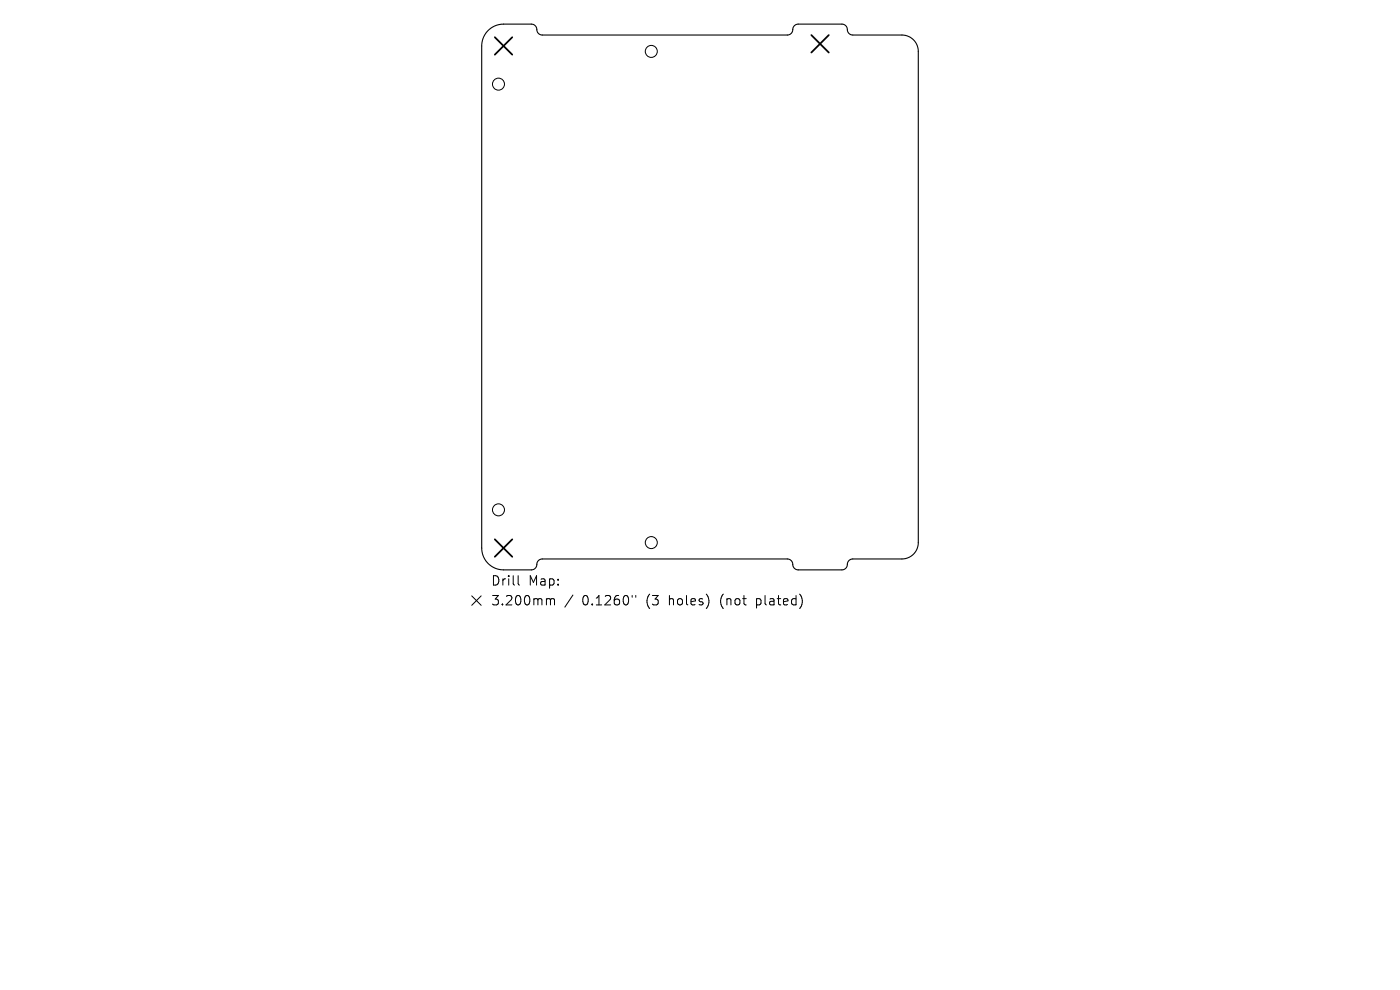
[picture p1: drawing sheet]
<svg xmlns="http://www.w3.org/2000/svg" width="297mm" height="210mm" viewBox="0 0 297 210" stroke-linecap="round" stroke-linejoin="round" font-family="sans-serif">
<defs><g id="words">
<g font-size="2.8">
<text x="104.1" y="124.5">Drill</text>
<text x="112.1" y="124.5">Map:</text>
<text x="104.1" y="128.7">3.200mm</text>
<text x="123.5" y="128.7">0.1260&quot;</text>
<text x="137.2" y="128.7">(3</text>
<text x="142.2" y="128.7">holes)</text>
<text x="153.3" y="128.7">(not</text>
<text x="161.1" y="128.7">plated)</text>
</g>
</g></defs>
<path d="M103.5 6.5a4.6 4.6 0 0 1 3.3-1.4h5.9a1.34 1.34 0 0 1 1.3 1.6l.4 .5 .6 .2h52a1.34 1.34 0 0 0 1.3-1.5l.4-.6 .5-.2h9.4a1.34 1.34 0 0 1 1.2 1.6l.5 .5 .5 .2h10.5a3.5 3.5 0 0 1 3.5 3.5v104.2a3.5 3.5 0 0 1-3.5 3.5h-10.4a1.34 1.34 0 0 0-1.2 1.5l-.4 .6-.6 .2h-9.4a1.34 1.34 0 0 1-1.2-1.6l-.4-.5-.7-.2h-52a1.34 1.34 0 0 0-1.2 1.5l-.4 .6-.6 .2h-6a4.6 4.6 0 0 1-4.6-4.6v-106.6a4.6 4.6 0 0 1 1.3-3.2z" fill="none" stroke="#000" stroke-width=".23"/>
<g fill="none" stroke="#000" stroke-width=".21">
<path d="M100.1 126.4l2 2M102.1 126.4l-2 2M109.9 122.1v1.7l.3 .3M116.2 127h.3l.3 .3M116.8 127.3l.3-.3 .4 .1 .1 1.2M116.8 127.3v1M121.5 126.2l-1.7 2.6M134.1 126.3v.4M134.9 126.3v.4"/>
<circle cx="105.8" cy="17.9" r="1.27"/>
<circle cx="138.2" cy="10.9" r="1.27"/>
<circle cx="105.8" cy="108.2" r="1.27"/>
<circle cx="138.2" cy="115.1" r="1.27"/>
</g>
<path d="M105 7.9l3.7 3.7M108.7 7.9l-3.7 3.7M172.1 7.4l3.7 3.7M175.8 7.4l-3.7 3.7M105 114.4l3.7 3.7M108.7 114.4l-3.7 3.7" fill="none" stroke="#000" stroke-width=".37"/>
<use href="#words"/>
</svg>
